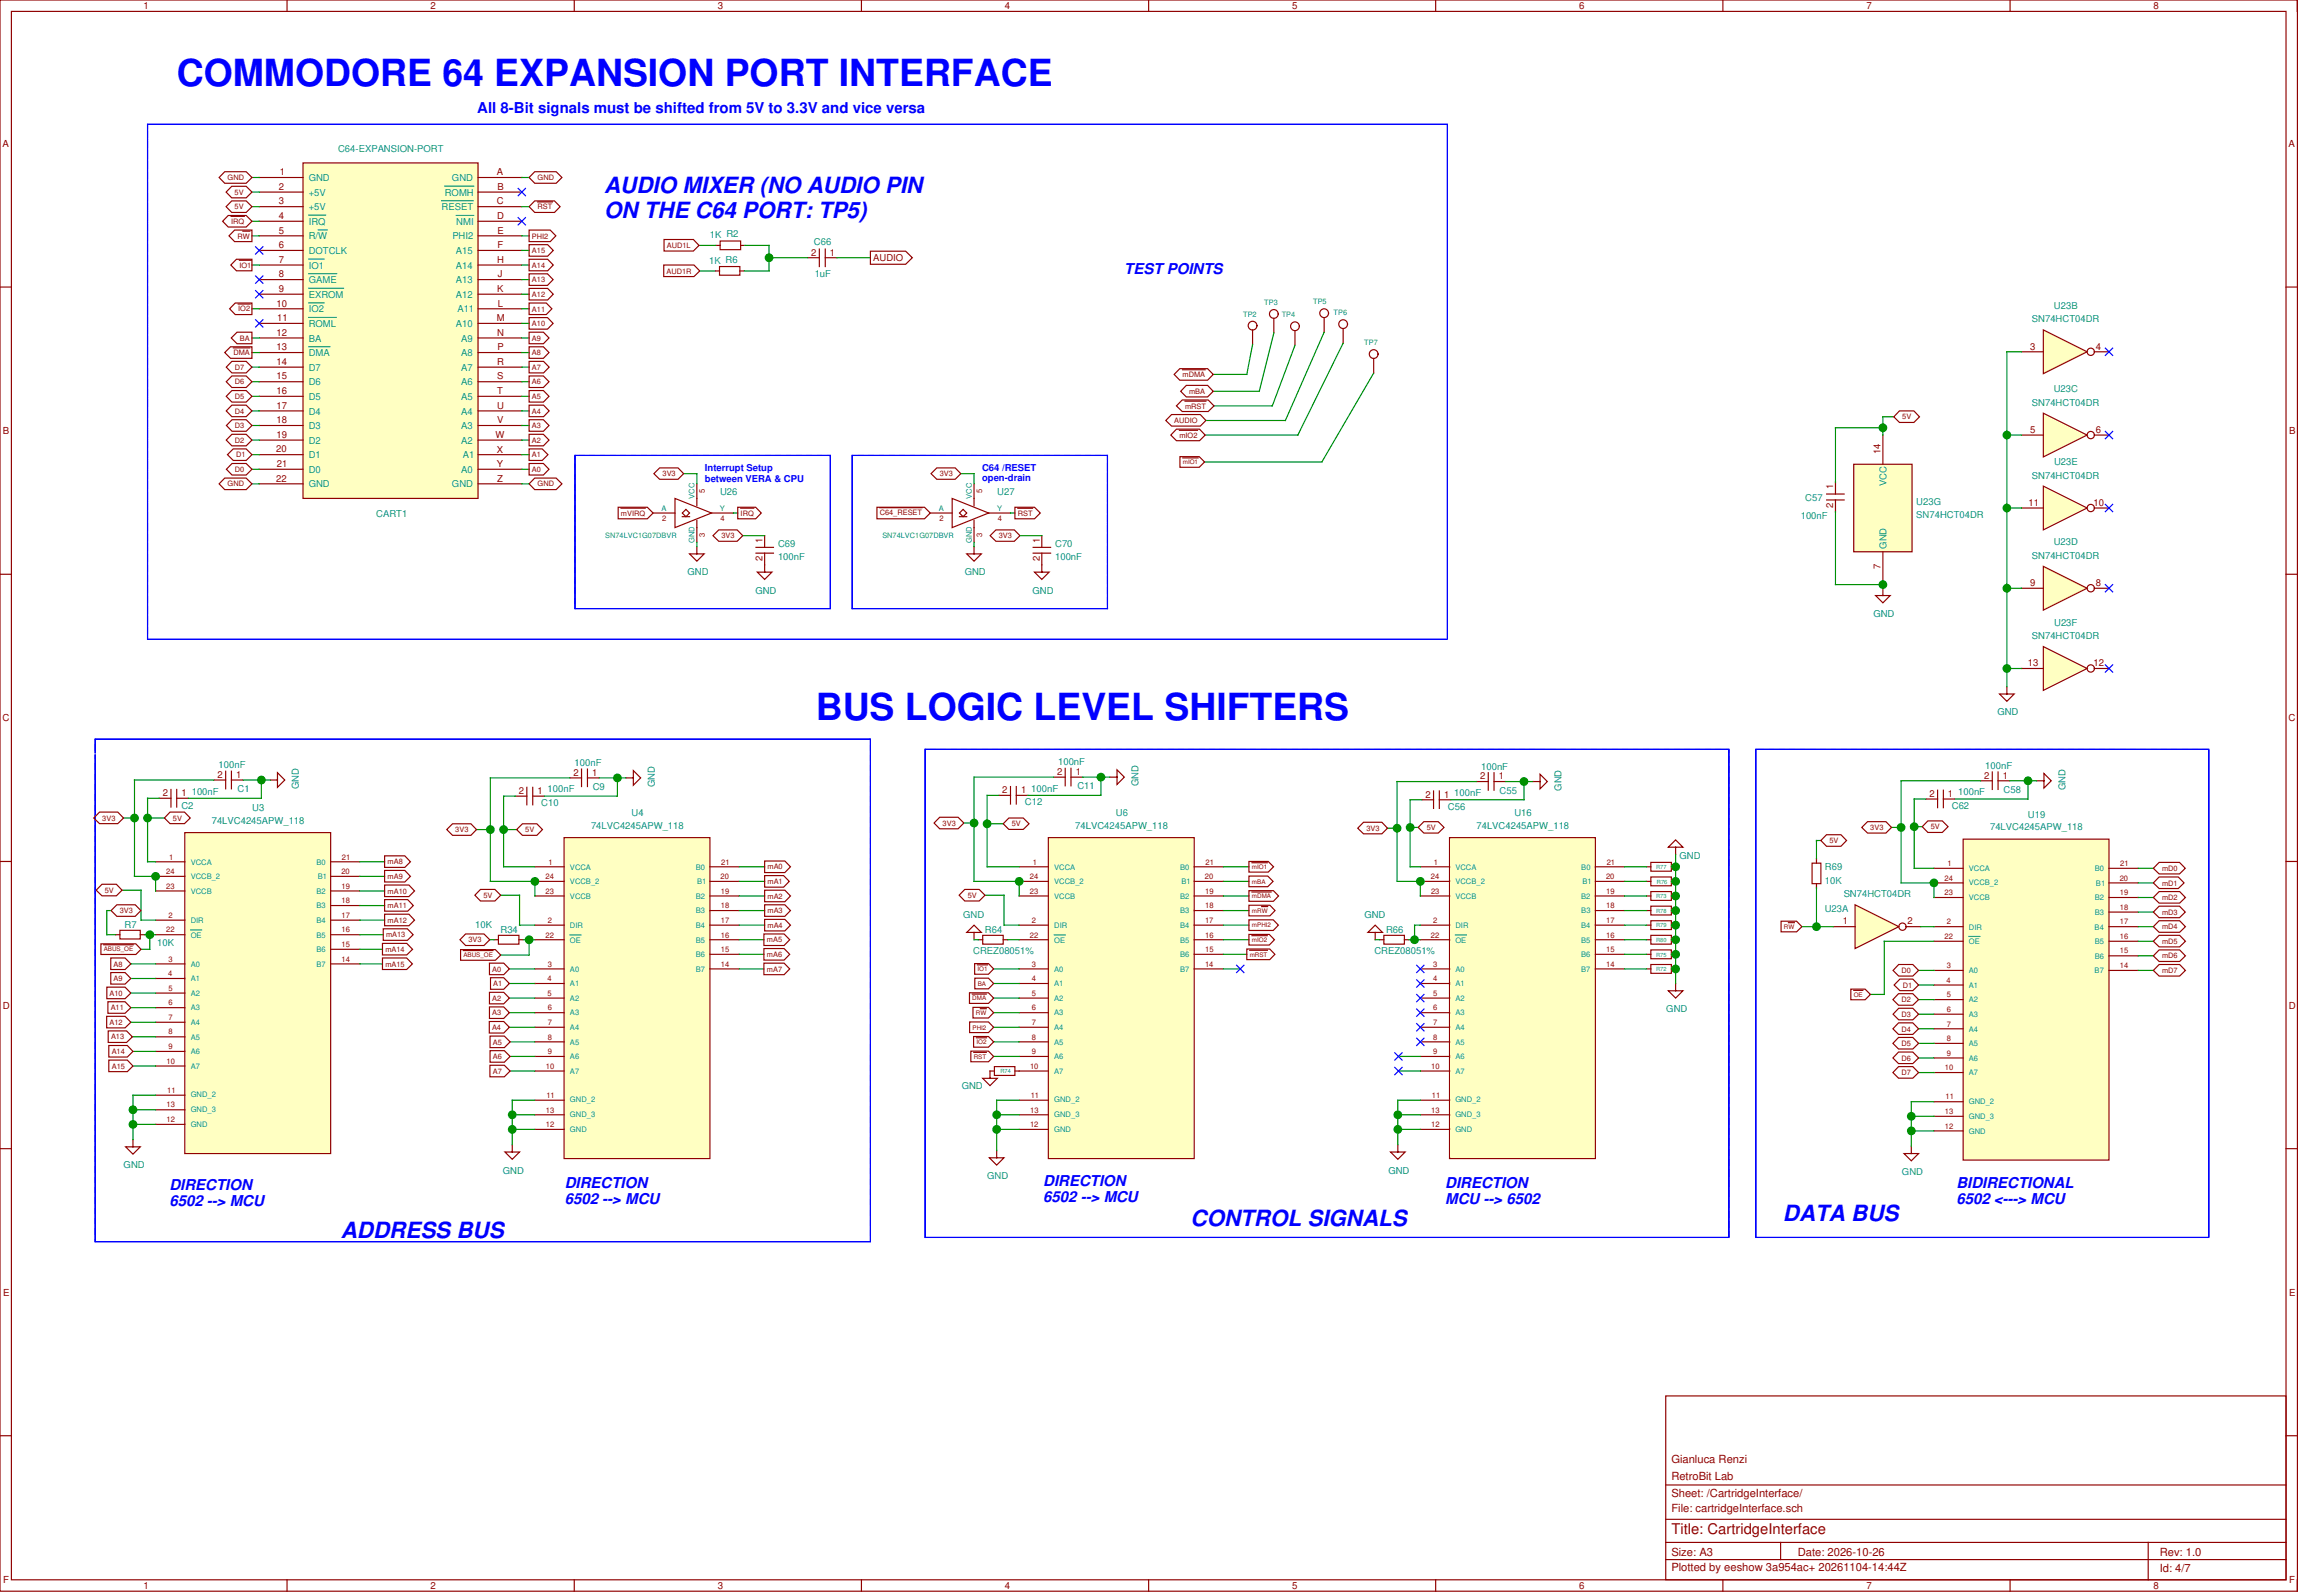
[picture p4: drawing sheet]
<svg xmlns="http://www.w3.org/2000/svg" width="334mm" height="231mm" viewBox="0 0 334 231" stroke-linecap="round" stroke-linejoin="round" font-family="sans-serif">
<defs><g id="words">
<g font-size="5.4" fill="#00f">
<text x="25.6" y="12.5">COMMODORE 64 EXPANSION PORT INTERFACE</text>
<text x="118.4" y="104.5">BUS LOGIC LEVEL SHIFTERS</text>
</g>
<g font-size="3.2" fill="#00f">
<text x="87.7" y="28.1">AUDIO MIXER (NO AUDIO PIN</text>
<text x="87.7" y="31.6">ON THE C64 PORT: TP5)</text>
<text x="49.5" y="179.6">ADDRESS BUS</text>
<text x="172.8" y="177.9">CONTROL SIGNALS</text>
<text x="258.7" y="177.2">DATA BUS</text>
</g>
<g font-size="2.2" fill="#00f">
<text x="69.3" y="16.4">All 8-Bit signals must be shifted from 5V to 3.3V and vice versa</text>
<text x="163.1" y="39.8">TEST POINTS</text>
<text x="24.6" y="172.6">DIRECTION</text>
<text x="82" y="172.3">DIRECTION</text>
<text x="151.4" y="172.1">DIRECTION</text>
<text x="209.7" y="172.4">DIRECTION</text>
<text x="283.9" y="172.4">BIDIRECTIONAL</text>
<text x="24.6" y="175">6502 --&gt; MCU</text>
<text x="82" y="174.6">6502 --&gt; MCU</text>
<text x="151.4" y="174.4">6502 --&gt; MCU</text>
<text x="209.7" y="174.8">MCU --&gt; 6502</text>
<text x="283.9" y="174.8">6502 &lt;---&gt; MCU</text>
</g>
<text font-size="2.1" fill="#900000" x="242.5" y="222.5">Title: CartridgeInterface</text>
<g font-size="1.6" fill="#900000">
<text x="242.5" y="212.3">Gianluca Renzi</text>
<text x="242.5" y="214.8">RetroBit Lab</text>
<text x="242.5" y="217.1">Sheet: /CartridgeInterface/</text>
<text x="242.5" y="219.4">File: cartridgeInterface.sch</text>
<text x="242.5" y="225.7">Size: A3</text>
<text x="242.5" y="227.9">Plotted by eeshow 3a954ac+ 20261104-14:44Z</text>
<text x="260.9" y="225.7">Date: 2026-10-26</text>
<text x="313.4" y="225.7">Rev: 1.0</text>
<text x="313.4" y="228.1">Id: 4/7</text>
</g>
<g font-size="1.4" fill="#900000">
<text x="20.8" y="1.3">1</text>
<text x="62.5" y="1.3">2</text>
<text x="104.2" y="1.3">3</text>
<text x="145.8" y="1.3">4</text>
<text x="187.5" y="1.3">5</text>
<text x="229.2" y="1.3">6</text>
<text x="270.8" y="1.3">7</text>
<text x="312.5" y="1.3">8</text>
<text x=".4" y="21.3">A</text>
<text x="332.1" y="21.3">A</text>
<text x="40.5" y="27.6">2</text>
<text x="40.5" y="29.7">3</text>
<text x="40.6" y="25.4">1</text>
<text x="72.1" y="25.4">A</text>
<text x="72.1" y="29.7">C</text>
<text x="72.2" y="27.6">B</text>
<text x="40.5" y="31.8">4</text>
<text x="40.5" y="33.9">5</text>
<text x="72.1" y="31.8">D</text>
<text x="72.2" y="33.9">E</text>
<text x="40.5" y="40.2">8</text>
<text x="40.5" y="38.1">7</text>
<text x="40.5" y="36">6</text>
<text x="72.2" y="38.1">H</text>
<text x="72.2" y="36">F</text>
<text x="72.3" y="40.2">J</text>
<text x="117.7" y="37.1">2</text>
<text x="120.4" y="37.1">1</text>
<text x="126.7" y="37.9">AUDIO</text>
<text x="40.1" y="44.5">10</text>
<text x="40.2" y="46.6">11</text>
<text x="40.5" y="42.4">9</text>
<text x="72.1" y="46.6">M</text>
<text x="72.1" y="42.4">K</text>
<text x="72.2" y="44.5">L</text>
<text x="40.1" y="53">14</text>
<text x="40.1" y="48.7">12</text>
<text x="40.1" y="50.8">13</text>
<text x="72.1" y="53">R</text>
<text x="72.1" y="48.7">N</text>
<text x="72.2" y="50.8">P</text>
<text x="294.6" y="50.7">3</text>
<text x="304.1" y="50.7">4</text>
<text x="40.1" y="59.3">17</text>
<text x="40.1" y="55.1">15</text>
<text x="40.1" y="57.2">16</text>
<text x="72.1" y="55.1">S</text>
<text x="72.1" y="57.2">T</text>
<text x="72.2" y="59.3">U</text>
<text x=".4" y="63">B</text>
<text x="40.1" y="65.6">20</text>
<text x="40.1" y="61.4">18</text>
<text x="40.1" y="63.5">19</text>
<text x="71.9" y="63.5">W</text>
<text x="72.1" y="65.7">X</text>
<text x="72.1" y="61.4">V</text>
<text x="272.9" y="65.9" transform="rotate(-90 272.9 65.9)">14</text>
<text x="294.6" y="62.8">5</text>
<text x="304.1" y="62.8">6</text>
<text x="332.1" y="63">B</text>
<text x="40.1" y="69.9">22</text>
<text x="40.2" y="67.8">21</text>
<text x="72.1" y="67.8">Y</text>
<text x="72.2" y="69.9">Z</text>
<text x="266" y="71" transform="rotate(-90 266 71)">1</text>
<text x="266" y="73.7" transform="rotate(-90 266 73.7)">2</text>
<text x="294.3" y="73.4">11</text>
<text x="303.8" y="73.4">10</text>
<text x="110.6" y="81.4" transform="rotate(-90 110.6 81.4)">2</text>
<text x="110.6" y="78.7" transform="rotate(-90 110.6 78.7)">1</text>
<text x="150.9" y="81.4" transform="rotate(-90 150.9 81.4)">2</text>
<text x="150.9" y="78.7" transform="rotate(-90 150.9 78.7)">1</text>
<text x="272.9" y="82.5" transform="rotate(-90 272.9 82.5)">7</text>
<text x="294.6" y="85">9</text>
<text x="304.1" y="85">8</text>
<text x="294.2" y="96.6">13</text>
<text x="303.8" y="96.7">12</text>
<text x=".4" y="104.7">C</text>
<text x="332.1" y="104.7">C</text>
<text x="31.6" y="112.9">2</text>
<text x="34.3" y="112.9">1</text>
<text x="83.2" y="112.5">2</text>
<text x="85.9" y="112.5">1</text>
<text x="153.4" y="112.4">2</text>
<text x="156.1" y="112.4">1</text>
<text x="214.8" y="113.1">2</text>
<text x="217.5" y="113.1">1</text>
<text x="287.9" y="113">2</text>
<text x="290.6" y="113">1</text>
<text x="23.6" y="115.5">2</text>
<text x="26.3" y="115.5">1</text>
<text x="75.3" y="115.2">2</text>
<text x="78" y="115.2">1</text>
<text x="145.4" y="115.1">2</text>
<text x="148.2" y="115.1">1</text>
<text x="206.8" y="115.7">2</text>
<text x="209.5" y="115.7">1</text>
<text x="280" y="115.6">2</text>
<text x="282.6" y="115.6">1</text>
<text x="267.4" y="134.1">1</text>
<text x="276.8" y="134.1">2</text>
<text x=".4" y="146.3">D</text>
<text x="332.1" y="146.3">D</text>
<text x=".4" y="188">E</text>
<text x="332.1" y="188">E</text>
<text x=".5" y="229.7">F</text>
<text x="20.8" y="230.6">1</text>
<text x="62.5" y="230.6">2</text>
<text x="104.2" y="230.5">3</text>
<text x="145.8" y="230.6">4</text>
<text x="187.5" y="230.5">5</text>
<text x="229.2" y="230.5">6</text>
<text x="270.8" y="230.6">7</text>
<text x="312.5" y="230.5">8</text>
<text x="332.2" y="229.7">F</text>
</g>
<g font-size="1.4" fill="#009090">
<text x="49.1" y="22">C64-EXPANSION-PORT</text>
<text x="44.8" y="26.3">GND</text>
<text x="44.8" y="28.4">+5V</text>
<text x="64.5" y="28.4">ROMH</text>
<text x="65.6" y="26.3">GND</text>
<text x="44.8" y="30.5">+5V</text>
<text x="44.8" y="32.6">IRQ</text>
<text x="44.8" y="34.7">R/W</text>
<text x="64.1" y="30.5">RESET</text>
<text x="65.6" y="34.7">PHI2</text>
<text x="66.2" y="32.6">NMI</text>
<text x="103" y="34.6">1K R2</text>
<text x="118.1" y="35.5">C66</text>
<text x="44.8" y="36.9">DOTCLK</text>
<text x="44.8" y="39">IO1</text>
<text x="44.8" y="41.1">GAME</text>
<text x="66.1" y="39">A14</text>
<text x="66.1" y="36.9">A15</text>
<text x="66.1" y="41.1">A13</text>
<text x="102.9" y="38.3">1K R6</text>
<text x="118.2" y="40.1">1uF</text>
<text x="44.8" y="43.2">EXROM</text>
<text x="44.8" y="45.3">IO2</text>
<text x="44.8" y="47.4">ROML</text>
<text x="66.1" y="43.2">A12</text>
<text x="66.1" y="47.4">A10</text>
<text x="66.4" y="45.3">A11</text>
<text x="294.8" y="46.8">SN74HCT04DR</text>
<text x="298" y="44.9">U23B</text>
<text x="44.8" y="49.6">BA</text>
<text x="44.8" y="51.7">DMA</text>
<text x="44.8" y="53.8">D7</text>
<text x="66.9" y="53.8">A7</text>
<text x="66.9" y="51.7">A8</text>
<text x="66.9" y="49.6">A9</text>
<text x="44.8" y="55.9">D6</text>
<text x="44.8" y="58">D5</text>
<text x="66.9" y="55.9">A6</text>
<text x="66.9" y="58">A5</text>
<text x="294.8" y="58.9">SN74HCT04DR</text>
<text x="298" y="56.9">U23C</text>
<text x="44.8" y="60.1">D4</text>
<text x="44.8" y="62.3">D3</text>
<text x="44.8" y="64.4">D2</text>
<text x="66.9" y="60.1">A4</text>
<text x="66.9" y="64.4">A2</text>
<text x="66.9" y="62.3">A3</text>
<text x="44.8" y="66.5">D1</text>
<text x="44.8" y="68.6">D0</text>
<text x="44.8" y="70.7">GND</text>
<text x="65.6" y="70.7">GND</text>
<text x="66.9" y="68.6">A0</text>
<text x="67.1" y="66.5">A1</text>
<text x="104.5" y="71.9">U26</text>
<text x="144.7" y="71.9">U27</text>
<text x="273.7" y="70.6" transform="rotate(-90 273.7 70.6)">VCC</text>
<text x="294.8" y="69.4">SN74HCT04DR</text>
<text x="298" y="67.5">U23E</text>
<text x="54.6" y="75">CART1</text>
<text x="261.3" y="75.3">100nF</text>
<text x="261.9" y="72.6">C57</text>
<text x="278.1" y="75.2">SN74HCT04DR</text>
<text x="278.1" y="73.2">U23G</text>
<text x="99.8" y="83.5">GND</text>
<text x="112.9" y="81.3">100nF</text>
<text x="112.9" y="79.4">C69</text>
<text x="140" y="83.5">GND</text>
<text x="153.1" y="81.3">100nF</text>
<text x="153.1" y="79.4">C70</text>
<text x="273.7" y="79.6" transform="rotate(-90 273.7 79.6)">GND</text>
<text x="294.8" y="81.1">SN74HCT04DR</text>
<text x="298" y="79.1">U23D</text>
<text x="109.6" y="86.1">GND</text>
<text x="149.8" y="86.1">GND</text>
<text x="271.8" y="89.5">GND</text>
<text x="294.8" y="92.7">SN74HCT04DR</text>
<text x="298.1" y="90.8">U23F</text>
<text x="289.8" y="103.8">GND</text>
<text x="31.7" y="111.5">100nF</text>
<text x="83.4" y="111.2">100nF</text>
<text x="153.5" y="111">100nF</text>
<text x="214.9" y="111.7">100nF</text>
<text x="288.1" y="111.6">100nF</text>
<text x="26.3" y="117.4">C2</text>
<text x="27.8" y="115.3">100nF</text>
<text x="30.7" y="119.5">74LVC4245APW_118</text>
<text x="34.5" y="115">C1</text>
<text x="36.6" y="117.7">U3</text>
<text x="43.4" y="114.5" transform="rotate(-90 43.4 114.5)">GND</text>
<text x="78.5" y="117">C10</text>
<text x="79.5" y="115">100nF</text>
<text x="86" y="114.6">C9</text>
<text x="91.6" y="118.5">U4</text>
<text x="95" y="114.2" transform="rotate(-90 95 114.2)">GND</text>
<text x="148.7" y="116.9">C12</text>
<text x="149.6" y="114.9">100nF</text>
<text x="156.3" y="114.5">C11</text>
<text x="161.9" y="118.5">U6</text>
<text x="165.2" y="114.1" transform="rotate(-90 165.2 114.1)">GND</text>
<text x="210.1" y="117.5">C56</text>
<text x="211" y="115.5">100nF</text>
<text x="217.6" y="115.2">C55</text>
<text x="219.7" y="118.5">U16</text>
<text x="226.6" y="114.7" transform="rotate(-90 226.6 114.7)">GND</text>
<text x="283.2" y="117.4">C62</text>
<text x="284.1" y="115.4">100nF</text>
<text x="290.7" y="115.1">C58</text>
<text x="294.3" y="118.7">U19</text>
<text x="299.7" y="114.6" transform="rotate(-90 299.7 114.6)">GND</text>
<text x="85.8" y="120.3">74LVC4245APW_118</text>
<text x="156" y="120.3">74LVC4245APW_118</text>
<text x="214.2" y="120.3">74LVC4245APW_118</text>
<text x="243.7" y="124.6">GND</text>
<text x="288.8" y="120.5">74LVC4245APW_118</text>
<text x="264.8" y="128.2">10K</text>
<text x="264.8" y="126.3">R69</text>
<text x="267.5" y="130.2">SN74HCT04DR</text>
<text x="18.1" y="134.7">R7</text>
<text x="22.8" y="137.3">10K</text>
<text x="68.9" y="134.6">10K</text>
<text x="72.6" y="135.4">R34</text>
<text x="139.8" y="133.2">GND</text>
<text x="142.9" y="135.4">R64</text>
<text x="198" y="133.2">GND</text>
<text x="201.1" y="135.4">R66</text>
<text x="264.8" y="132.3">U23A</text>
<text x="141.2" y="138.5">CREZ08051%</text>
<text x="199.4" y="138.5">CREZ08051%</text>
<text x="241.8" y="146.9">GND</text>
<text x="139.5" y="158">GND</text>
<text x="17.9" y="169.5">GND</text>
<text x="73" y="170.3">GND</text>
<text x="143.2" y="171.1">GND</text>
<text x="201.5" y="170.3">GND</text>
<text x="276" y="170.5">GND</text>
</g>
<g font-size="1.4" fill="#00f">
<text x="102.3" y="68.3">Interrupt Setup</text>
<text x="102.3" y="69.9">between VERA &amp; CPU</text>
<text x="142.5" y="68.4">C64 /RESET</text>
<text x="142.5" y="69.7">open-drain</text>
</g>
<g font-size="1.1" fill="#900000">
<text x="33" y="26.1">GND</text>
<text x="34" y="28.3">5V</text>
<text x="78" y="26.1">GND</text>
<text x="33.5" y="32.5">IRQ</text>
<text x="34" y="30.4">5V</text>
<text x="34.5" y="34.6">RW</text>
<text x="77.2" y="34.6">PHI2</text>
<text x="78" y="30.4">RST</text>
<text x="96.8" y="36">AUD1L</text>
<text x="34.7" y="38.8">IO1</text>
<text x="77.2" y="36.7">A15</text>
<text x="77.2" y="38.8">A14</text>
<text x="77.2" y="41">A13</text>
<text x="96.7" y="39.7">AUD1R</text>
<text x="34.6" y="45.2">IO2</text>
<text x="77.2" y="43.1">A12</text>
<text x="77.2" y="45.2">A11</text>
<text x="77.2" y="47.3">A10</text>
<text x="33.9" y="51.5">DMA</text>
<text x="34.1" y="53.7">D7</text>
<text x="34.8" y="49.4">BA</text>
<text x="77.2" y="49.4">A9</text>
<text x="77.2" y="51.5">A8</text>
<text x="77.2" y="53.7">A7</text>
<text x="34.1" y="55.8">D6</text>
<text x="34.1" y="57.9">D5</text>
<text x="77.2" y="55.8">A6</text>
<text x="77.2" y="57.9">A5</text>
<text x="171.6" y="54.7">mDMA</text>
<text x="171.9" y="59.3">mRST</text>
<text x="172.5" y="57.2">mBA</text>
<text x="34.1" y="60">D4</text>
<text x="34.1" y="64.2">D2</text>
<text x="34.1" y="62.1">D3</text>
<text x="77.2" y="60">A4</text>
<text x="77.2" y="62.1">A3</text>
<text x="77.2" y="64.2">A2</text>
<text x="170.4" y="61.4">AUDIO</text>
<text x="171.1" y="63.5">mIO2</text>
<text x="276" y="60.9">5V</text>
<text x="33" y="70.6">GND</text>
<text x="34.1" y="68.5">D0</text>
<text x="34.2" y="66.4">D1</text>
<text x="77.2" y="66.4">A1</text>
<text x="77.2" y="68.5">A0</text>
<text x="78" y="70.6">GND</text>
<text x="96.1" y="69.1">3V3</text>
<text x="102.3" y="71.5" transform="rotate(-90 102.3 71.5)">5</text>
<text x="136.4" y="69.1">3V3</text>
<text x="142.5" y="71.5" transform="rotate(-90 142.5 71.5)">5</text>
<text x="90.1" y="74.8">mVIRQ</text>
<text x="96.1" y="75.6">2</text>
<text x="102.3" y="77.9" transform="rotate(-90 102.3 77.9)">3</text>
<text x="104.5" y="75.6">4</text>
<text x="107.5" y="74.8">IRQ</text>
<text x="127.7" y="74.7">C64_RESET</text>
<text x="136.3" y="75.6">2</text>
<text x="142.5" y="77.9" transform="rotate(-90 142.5 77.9)">3</text>
<text x="144.8" y="75.6">4</text>
<text x="147.7" y="74.8">RST</text>
<text x="104.7" y="78.1">3V3</text>
<text x="144.9" y="78.1">3V3</text>
<text x="14.8" y="119.1">3V3</text>
<text x="25.1" y="119.1">5V</text>
<text x="136.8" y="119.8">3V3</text>
<text x="146.8" y="119.9">5V</text>
<text x="24.6" y="124.7">1</text>
<text x="49.6" y="124.7">21</text>
<text x="56.2" y="125.4">mA8</text>
<text x="66.1" y="120.8">3V3</text>
<text x="76.2" y="120.8">5V</text>
<text x="79.6" y="125.5">1</text>
<text x="104.6" y="125.5">21</text>
<text x="149.9" y="125.5">1</text>
<text x="174.9" y="125.5">21</text>
<text x="198.3" y="120.5">3V3</text>
<text x="207" y="120.4">5V</text>
<text x="208.1" y="125.5">1</text>
<text x="233.1" y="125.5">21</text>
<text x="265.4" y="122.4">5V</text>
<text x="271.4" y="120.4">3V3</text>
<text x="280.1" y="120.3">5V</text>
<text x="282.6" y="125.7">1</text>
<text x="307.7" y="125.7">21</text>
<text x="15.2" y="129.5">5V</text>
<text x="24.1" y="126.8">24</text>
<text x="24.1" y="128.9">23</text>
<text x="49.5" y="126.8">20</text>
<text x="49.6" y="131">18</text>
<text x="49.6" y="128.9">19</text>
<text x="56.2" y="127.5">mA9</text>
<text x="56.2" y="129.7">mA10</text>
<text x="56.2" y="131.8">mA11</text>
<text x="70.1" y="130.3">5V</text>
<text x="79.2" y="127.6">24</text>
<text x="79.2" y="129.7">23</text>
<text x="104.6" y="127.6">20</text>
<text x="104.6" y="131.8">18</text>
<text x="104.6" y="129.7">19</text>
<text x="111.4" y="126.1">mA0</text>
<text x="111.4" y="130.4">mA2</text>
<text x="111.4" y="128.3">mA1</text>
<text x="140.4" y="130.3">5V</text>
<text x="149.4" y="127.6">24</text>
<text x="149.4" y="129.7">23</text>
<text x="174.8" y="127.6">20</text>
<text x="174.9" y="131.8">18</text>
<text x="174.9" y="129.7">19</text>
<text x="207.6" y="127.6">24</text>
<text x="207.6" y="129.7">23</text>
<text x="233" y="127.6">20</text>
<text x="233.1" y="131.8">18</text>
<text x="233.1" y="129.7">19</text>
<text x="282.2" y="127.8">24</text>
<text x="282.2" y="129.9">23</text>
<text x="307.6" y="127.8">20</text>
<text x="307.6" y="132">18</text>
<text x="307.6" y="129.9">19</text>
<text x="313.7" y="126.4">mD0</text>
<text x="313.7" y="128.5">mD1</text>
<text x="313.7" y="130.6">mD2</text>
<text x="17.4" y="132.5">3V3</text>
<text x="24.1" y="135.3">22</text>
<text x="24.4" y="133.2">2</text>
<text x="49.6" y="133.2">17</text>
<text x="49.6" y="137.4">15</text>
<text x="49.6" y="135.3">16</text>
<text x="56" y="136">mA13</text>
<text x="56.2" y="133.9">mA12</text>
<text x="68" y="136.7">3V3</text>
<text x="79.2" y="136">22</text>
<text x="79.5" y="133.9">2</text>
<text x="104.6" y="133.9">17</text>
<text x="104.6" y="136">16</text>
<text x="111.3" y="136.7">mA5</text>
<text x="111.4" y="134.6">mA4</text>
<text x="111.4" y="132.5">mA3</text>
<text x="149.4" y="136">22</text>
<text x="149.7" y="133.9">2</text>
<text x="174.9" y="133.9">17</text>
<text x="174.9" y="136">16</text>
<text x="207.6" y="136">22</text>
<text x="207.9" y="133.9">2</text>
<text x="233.1" y="133.9">17</text>
<text x="233.1" y="136">16</text>
<text x="282.2" y="136.2">22</text>
<text x="282.5" y="134.1">2</text>
<text x="307.6" y="134.1">17</text>
<text x="307.6" y="136.2">16</text>
<text x="313.7" y="132.7">mD3</text>
<text x="313.7" y="137">mD5</text>
<text x="313.7" y="134.8">mD4</text>
<text x="16.5" y="140.2">A8</text>
<text x="16.5" y="142.4">A9</text>
<text x="24.4" y="141.6">4</text>
<text x="24.4" y="143.7">5</text>
<text x="24.4" y="139.5">3</text>
<text x="49.6" y="139.5">14</text>
<text x="55.9" y="138.1">mA14</text>
<text x="55.9" y="140.2">mA15</text>
<text x="71.4" y="141">A0</text>
<text x="71.6" y="143.1">A1</text>
<text x="79.5" y="142.4">4</text>
<text x="79.5" y="140.3">3</text>
<text x="104.6" y="140.3">14</text>
<text x="104.6" y="138.1">15</text>
<text x="111.3" y="138.8">mA6</text>
<text x="111.3" y="141">mA7</text>
<text x="149.7" y="142.4">4</text>
<text x="149.7" y="140.3">3</text>
<text x="174.9" y="140.3">14</text>
<text x="174.9" y="138.1">15</text>
<text x="207.9" y="142.4">4</text>
<text x="207.9" y="140.3">3</text>
<text x="233.1" y="140.3">14</text>
<text x="233.1" y="138.1">15</text>
<text x="275.9" y="141.2">D0</text>
<text x="276.1" y="143.3">D1</text>
<text x="282.5" y="142.6">4</text>
<text x="282.5" y="140.5">3</text>
<text x="307.6" y="140.5">14</text>
<text x="307.6" y="138.3">15</text>
<text x="313.7" y="139.1">mD6</text>
<text x="313.7" y="141.2">mD7</text>
<text x="15.9" y="148.7">A12</text>
<text x="15.9" y="144.5">A10</text>
<text x="16.1" y="146.6">A11</text>
<text x="24.4" y="148">7</text>
<text x="24.4" y="145.9">6</text>
<text x="71.4" y="149.4">A4</text>
<text x="71.4" y="145.2">A2</text>
<text x="71.4" y="147.3">A3</text>
<text x="79.5" y="144.5">5</text>
<text x="79.5" y="148.7">7</text>
<text x="79.5" y="146.6">6</text>
<text x="149.7" y="144.5">5</text>
<text x="149.7" y="148.7">7</text>
<text x="149.7" y="146.6">6</text>
<text x="207.9" y="144.5">5</text>
<text x="207.9" y="148.7">7</text>
<text x="207.9" y="146.6">6</text>
<text x="275.9" y="149.7">D4</text>
<text x="275.9" y="145.4">D2</text>
<text x="275.9" y="147.5">D3</text>
<text x="282.5" y="144.7">5</text>
<text x="282.5" y="148.9">7</text>
<text x="282.5" y="146.8">6</text>
<text x="16.1" y="150.8">A13</text>
<text x="16.2" y="153">A14</text>
<text x="16.2" y="155.1">A15</text>
<text x="24.2" y="154.3">10</text>
<text x="24.4" y="150.1">8</text>
<text x="24.4" y="152.2">9</text>
<text x="71.5" y="155.8">A7</text>
<text x="71.5" y="151.5">A5</text>
<text x="71.5" y="153.7">A6</text>
<text x="79.2" y="155.1">10</text>
<text x="79.5" y="150.8">8</text>
<text x="79.5" y="153">9</text>
<text x="149.5" y="155.1">10</text>
<text x="149.7" y="150.8">8</text>
<text x="149.7" y="153">9</text>
<text x="207.7" y="155.1">10</text>
<text x="207.9" y="150.8">8</text>
<text x="207.9" y="153">9</text>
<text x="275.9" y="153.9">D6</text>
<text x="275.9" y="151.8">D5</text>
<text x="282.2" y="155.3">10</text>
<text x="282.5" y="151">8</text>
<text x="282.5" y="153.2">9</text>
<text x="24.2" y="160.7">13</text>
<text x="24.3" y="158.6">11</text>
<text x="79.2" y="161.4">13</text>
<text x="79.3" y="159.3">11</text>
<text x="149.5" y="161.4">13</text>
<text x="149.6" y="159.3">11</text>
<text x="207.7" y="161.4">13</text>
<text x="207.8" y="159.3">11</text>
<text x="275.9" y="156">D7</text>
<text x="282.2" y="161.6">13</text>
<text x="282.3" y="159.5">11</text>
<text x="24.2" y="162.8">12</text>
<text x="79.2" y="163.6">12</text>
<text x="149.5" y="163.6">12</text>
<text x="207.7" y="163.6">12</text>
<text x="282.2" y="163.8">12</text>
</g>
<g font-size="1.1" fill="#009090">
<text x="180.4" y="45.9">TP2</text>
<text x="183.4" y="44.2">TP3</text>
<text x="186" y="46.1">TP4</text>
<text x="190.5" y="44.1">TP5</text>
<text x="193.5" y="45.7">TP6</text>
<text x="198" y="50.1">TP7</text>
<text x="96" y="74.1">A</text>
<text x="100.8" y="72.4" transform="rotate(-90 100.8 72.4)">VCC</text>
<text x="104.5" y="74.1">Y</text>
<text x="136.2" y="74.1">A</text>
<text x="141" y="72.4" transform="rotate(-90 141 72.4)">VCC</text>
<text x="144.7" y="74.1">Y</text>
<text x="87.8" y="78.1">SN74LVC1G07DBVR</text>
<text x="100.8" y="78.8" transform="rotate(-90 100.8 78.8)">GND</text>
<text x="128" y="78.1">SN74LVC1G07DBVR</text>
<text x="141" y="78.8" transform="rotate(-90 141 78.8)">GND</text>
<text x="27.7" y="125.4">VCCA</text>
<text x="45.9" y="125.4">B0</text>
<text x="27.7" y="129.7">VCCB</text>
<text x="27.7" y="127.5">VCCB_2</text>
<text x="45.9" y="129.7">B2</text>
<text x="45.9" y="131.8">B3</text>
<text x="46.1" y="127.6">B1</text>
<text x="82.7" y="126.2">VCCA</text>
<text x="82.7" y="130.4">VCCB</text>
<text x="82.7" y="128.2">VCCB_2</text>
<text x="101" y="130.4">B2</text>
<text x="101" y="126.2">B0</text>
<text x="101.1" y="128.3">B1</text>
<text x="153" y="126.2">VCCA</text>
<text x="153" y="130.4">VCCB</text>
<text x="153" y="128.2">VCCB_2</text>
<text x="171.2" y="130.4">B2</text>
<text x="171.2" y="126.2">B0</text>
<text x="171.4" y="128.3">B1</text>
<text x="211.2" y="126.2">VCCA</text>
<text x="211.2" y="130.4">VCCB</text>
<text x="211.2" y="128.2">VCCB_2</text>
<text x="229.4" y="130.4">B2</text>
<text x="229.4" y="126.2">B0</text>
<text x="229.6" y="128.3">B1</text>
<text x="285.7" y="126.4">VCCA</text>
<text x="285.7" y="130.6">VCCB</text>
<text x="285.7" y="128.4">VCCB_2</text>
<text x="303.9" y="130.6">B2</text>
<text x="303.9" y="126.4">B0</text>
<text x="304.1" y="128.5">B1</text>
<text x="27.7" y="133.9">DIR</text>
<text x="27.7" y="136">OE</text>
<text x="45.9" y="133.9">B4</text>
<text x="45.9" y="136">B5</text>
<text x="82.7" y="134.7">DIR</text>
<text x="82.7" y="136.8">OE</text>
<text x="101" y="134.7">B4</text>
<text x="101" y="136.8">B5</text>
<text x="101" y="132.5">B3</text>
<text x="153" y="134.7">DIR</text>
<text x="153" y="136.8">OE</text>
<text x="171.2" y="134.7">B4</text>
<text x="171.2" y="136.8">B5</text>
<text x="171.2" y="132.5">B3</text>
<text x="211.2" y="134.7">DIR</text>
<text x="211.2" y="136.8">OE</text>
<text x="229.4" y="134.7">B4</text>
<text x="229.4" y="136.8">B5</text>
<text x="229.4" y="132.5">B3</text>
<text x="285.7" y="134.9">DIR</text>
<text x="285.7" y="137">OE</text>
<text x="303.9" y="134.9">B4</text>
<text x="303.9" y="137">B5</text>
<text x="303.9" y="132.7">B3</text>
<text x="27.7" y="140.3">A0</text>
<text x="27.7" y="142.4">A1</text>
<text x="45.9" y="140.3">B7</text>
<text x="45.9" y="138.1">B6</text>
<text x="82.7" y="141">A0</text>
<text x="82.7" y="143.1">A1</text>
<text x="101" y="141">B7</text>
<text x="101" y="138.9">B6</text>
<text x="153" y="141">A0</text>
<text x="153" y="143.1">A1</text>
<text x="171.2" y="141">B7</text>
<text x="171.2" y="138.9">B6</text>
<text x="211.2" y="141">A0</text>
<text x="211.2" y="143.1">A1</text>
<text x="229.4" y="141">B7</text>
<text x="229.4" y="138.9">B6</text>
<text x="285.7" y="141.2">A0</text>
<text x="285.7" y="143.3">A1</text>
<text x="303.9" y="141.2">B7</text>
<text x="303.9" y="139.1">B6</text>
<text x="27.7" y="144.5">A2</text>
<text x="27.7" y="146.6">A3</text>
<text x="27.7" y="148.7">A4</text>
<text x="82.7" y="145.2">A2</text>
<text x="82.7" y="147.3">A3</text>
<text x="82.7" y="149.5">A4</text>
<text x="153" y="145.2">A2</text>
<text x="153" y="147.3">A3</text>
<text x="153" y="149.5">A4</text>
<text x="211.2" y="145.2">A2</text>
<text x="211.2" y="147.3">A3</text>
<text x="211.2" y="149.5">A4</text>
<text x="285.7" y="145.5">A2</text>
<text x="285.7" y="147.6">A3</text>
<text x="285.7" y="149.7">A4</text>
<text x="27.7" y="155.1">A7</text>
<text x="27.7" y="150.8">A5</text>
<text x="27.7" y="153">A6</text>
<text x="82.7" y="155.8">A7</text>
<text x="82.7" y="151.6">A5</text>
<text x="82.7" y="153.7">A6</text>
<text x="153" y="155.8">A7</text>
<text x="153" y="151.6">A5</text>
<text x="153" y="153.7">A6</text>
<text x="211.2" y="155.8">A7</text>
<text x="211.2" y="151.6">A5</text>
<text x="211.2" y="153.7">A6</text>
<text x="285.7" y="151.8">A5</text>
<text x="285.7" y="153.9">A6</text>
<text x="27.7" y="159.2">GND_2</text>
<text x="27.7" y="161.3">GND_3</text>
<text x="82.7" y="160">GND_2</text>
<text x="153" y="160">GND_2</text>
<text x="211.2" y="160">GND_2</text>
<text x="285.7" y="156">A7</text>
<text x="285.7" y="160.2">GND_2</text>
<text x="27.7" y="163.5">GND</text>
<text x="82.7" y="164.3">GND</text>
<text x="82.7" y="162.1">GND_3</text>
<text x="153" y="164.3">GND</text>
<text x="153" y="162.1">GND_3</text>
<text x="211.2" y="164.3">GND</text>
<text x="211.2" y="162.1">GND_3</text>
<text x="285.7" y="164.5">GND</text>
<text x="285.7" y="162.3">GND_3</text>
</g>
<g font-size=".9" fill="#900000">
<text x="171.6" y="67.3">mIO1</text>
<text x="181.7" y="130.3">mDMA</text>
<text x="181.7" y="128.2">mBA</text>
<text x="181.7" y="126.1">mIO1</text>
<text x="15" y="138">ABUS_OE</text>
<text x="181.7" y="136.7">mIO2</text>
<text x="181.7" y="134.6">mPHI2</text>
<text x="181.7" y="132.4">mRW</text>
<text x="258.8" y="134.8">RW</text>
<text x="67.2" y="138.8">ABUS_OE</text>
<text x="141.8" y="140.9">IO1</text>
<text x="141.9" y="143">BA</text>
<text x="181.3" y="138.8">mRST</text>
<text x="141.1" y="145.1">DMA</text>
<text x="141.1" y="149.4">PHI2</text>
<text x="141.6" y="147.3">RW</text>
<text x="269" y="144.6">OE</text>
<text x="141.3" y="153.6">RST</text>
<text x="141.7" y="151.5">IO2</text>
</g>
<g font-size=".8" fill="#009090">
<text x="240.3" y="126.1">R77</text>
<text x="240.3" y="130.3">R73</text>
<text x="240.4" y="128.2">R76</text>
<text x="240.3" y="132.4">R78</text>
<text x="240.3" y="134.6">R79</text>
<text x="240.3" y="136.7">R80</text>
<text x="240.3" y="138.8">R75</text>
<text x="240.3" y="140.9">R72</text>
<text x="145.2" y="155.7">R74</text>
</g>
</g></defs>
<g fill="#ffffc2">
<path d="M44 23.6h25.4v48.7h-25.4z"/>
<path d="M81.8 121.5h21.2v46.6h-21.2z"/>
<path d="M26.8 120.8h21.2v46.6h-21.2z"/>
<path d="M210.3 121.5h21.2v46.6h-21.2z"/>
<path d="M152.1 121.5h21.2v46.6h-21.2z"/>
<path d="M284.8 121.8h21.2v46.5h-21.2z"/>
<path d="M269.2 131.3l6.3 3.2-6.3 3.1z"/>
<path d="M296.5 47.9l6.3 3.1-6.3 3.2z"/>
<path d="M296.5 60l6.3 3.1-6.3 3.2z"/>
<path d="M296.5 82.2l6.3 3.2-6.3 3.1z"/>
<path d="M296.5 70.5l6.3 3.2-6.3 3.2z"/>
<path d="M296.5 93.8l6.3 3.2-6.3 3.2z"/>
<path d="M269 67.4h8.4v12.7h-8.4z"/>
</g>
<g fill="none" stroke="#900000" stroke-width=".17">
<path d="M0 0h333.4v230.9h-333.4zM1.7 1.7h330v227.5h-330zM41.6 0v1.7M83.3 0v1.7M125 0v1.7M166.7 0v1.7M208.3 0v1.7M250 0v1.7M291.7 0v1.7M333.3 0v1.7M37.6 25.8h6.4M37.6 27.9h6.4"/>
<path d="M37.6 30h6.4M37.6 32.1h6.4M37.6 34.2h6.4M37.6 36.3h6.4M37.6 38.5h6.4M44 23.6h25.4v48.7h-25.4zM69.4 25.8h6.3M69.4 27.9h6.3M69.4 30h6.3M69.4 32.1h6.3M69.4 34.2h6.3M69.4 36.3h6.3"/>
<path d="M69.4 38.5h6.3M103.8 39.3h.6M103.9 35.6h.6M104.4 38.7h3v1.2h-3zM104.5 35h3v1.2h-3zM107.4 39.3h.6M107.5 35.6h.6M117.2 37.4h1.7M118.9 36.1v2.6M119.7 36.1v2.6M119.7 37.4h1.7M0 41.6h1.7"/>
<path d="M37.6 40.6h6.4M37.6 42.7h6.4M37.6 44.8h6.4M37.6 46.9h6.4M37.6 49h6.4M37.6 51.2h6.4M37.6 53.3h6.4M37.6 55.4h6.4M37.6 57.5h6.4M37.6 59.6h6.4M69.4 40.6h6.3M69.4 42.7h6.3"/>
<path d="M69.4 44.8h6.3M69.4 46.9h6.3M69.4 49h6.3M69.4 51.2h6.3M69.4 53.3h6.3M69.4 55.4h6.3M69.4 57.5h6.3M69.4 59.6h6.3M181.7 47.9v2.1M184.8 46.2v2.1M187.9 48v2.1M192.1 46.1v2.1"/>
<path d="M194.9 47.7v2.1M199.3 52v2.1M293.3 51h3.2M296.5 47.9l6.3 3.1-6.3 3.2zM296.5 60l6.3 3.1-6.3 3.2zM303.9 51h2.1M331.7 41.6h1.7M37.6 61.7h6.4M37.6 63.9h6.4M37.6 66h6.4M37.6 68.1h6.4M37.6 70.2h6.4"/>
<path d="M69.4 61.7h6.3M69.4 63.9h6.3M69.4 66h6.3M69.4 68.1h6.3M69.4 70.2h6.3M94.8 74.4h3.1M97.9 72.3l5.3 2.1-5.3 2.2zM99 74.4l.5-.5 .6 .5-.6 .6zM99 75h1.1M101.1 79.3v1.1h1.1l-1.1 1-1-1h1M101.1 70.2v3.2M101.1 75.5v3.2"/>
<path d="M103.2 74.4h3.2M109.7 79.4h2.5M110.9 77.7v1.7M135 74.4h3.2M138.2 72.3l5.2 2.1-5.2 2.2zM139.2 74.4l.5-.5 .6 .5-.6 .6zM139.2 75h1.1M141.3 79.3v1.1h1.1l-1.1 1-1-1h1M141.3 70.2v3.2M141.3 75.5v3.2M143.4 74.4h3.2M149.9 79.4h2.5"/>
<path d="M151.2 77.7v1.7M265 72.5h2.6M265 71.7h2.6M266.3 70v1.7M266.3 72.5v1.7M269 67.4h8.4v12.7h-8.4zM273.2 63.1v4.3M293.3 63.1h3.2M293.3 73.7h3.2M296.5 70.5l6.3 3.2-6.3 3.2zM303.9 63.1h2.1M303.9 73.7h2.1"/>
<path d="M0 83.3h1.7M109.7 80.3h2.5M110.9 80.3v2.7h1.1l-1.1 1.1-1-1.1h1M149.9 80.3h2.5M151.2 80.3v2.7h1l-1 1.1-1.1-1.1h1.1M273.2 85.4v1h1.1l-1.1 1.1-1.1-1.1h1.1M273.2 80.1v4.2M291.2 99.6v1.1h1.1l-1.1 1.1-1.1-1.1h1.1M293.3 85.4h3.2M293.3 97h3.2M296.5 82.2l6.3 3.2-6.3 3.1zM296.5 93.8l6.3 3.2-6.3 3.2z"/>
<path d="M303.9 85.4h2.1M303.9 97h2.1M331.7 83.3h1.7M23.1 115.8h1.7M24.8 114.5v2.6M25.6 114.5v2.6M25.6 115.8h1.7M31 113.2h1.7M32.7 111.9v2.6M33.6 111.9v2.6M33.6 113.2h1.7M39.2 113.2h1.1v-1.1l1 1.1-1 1v-1"/>
<path d="M74.8 115.5h1.6M76.4 114.2v2.6M77.3 114.2v2.6M77.3 115.5h1.7M82.7 112.9h1.7M84.4 111.6v2.5M85.2 111.6v2.5M85.2 112.9h1.7M90.8 112.9h1.1v-1.1l1.1 1.1-1.1 1v-1M144.9 115.4h1.7M146.6 114.1v2.6M147.5 114.1v2.6"/>
<path d="M147.5 115.4h1.7M152.9 112.8h1.7M154.6 111.5v2.5M155.4 111.5v2.5M155.4 112.8h1.7M161 112.8h1.1v-1.1l1 1.1-1 1v-1M206.3 116h1.7M208 114.8v2.5M208.8 114.8v2.5M208.8 116h1.7M214.2 113.4h1.7M215.9 112.1v2.6"/>
<path d="M216.8 112.1v2.6M216.8 113.4h1.7M222.4 113.4h1.1v-1.1l1 1.1-1 1.1v-1.1M279.4 115.9h1.7M281.1 114.7v2.5M282 114.7v2.5M282 115.9h1.7M287.4 113.3h1.7M289.1 112v2.5M289.9 112v2.5M289.9 113.3h1.7M295.5 113.3h1.1v-1.1l1 1.1-1 1v-1"/>
<path d="M0 125h1.7M16.8 135.6h.6M17.4 135h3v1.2h-3zM20.4 135.6h.6M22.6 125h4.2M22.6 139.9h4.2M22.6 135.6h4.2M22.6 133.5h4.2M22.6 129.3h4.2M22.6 127.2h4.2M26.8 120.8h21.2v46.6h-21.2zM48 125h4.2"/>
<path d="M48 139.9h4.2M48 137.7h4.2M48 135.6h4.2M48 133.5h4.2M48 131.4h4.2M48 129.3h4.2M48 127.2h4.2M71.7 136.3h.6M72.3 135.7h3v1.3h-3zM75.3 136.3h.6M77.6 125.8h4.2M77.6 136.3h4.2"/>
<path d="M77.6 134.2h4.2M77.6 130h4.2M77.6 127.9h4.2M81.8 121.5h21.2v46.6h-21.2zM103 125.8h4.2M103 138.5h4.2M103 136.3h4.2M103 134.2h4.2M103 132.1h4.2M103 130h4.2M103 127.9h4.2M141.3 135.3h1.1l-1.1-1.1-1 1.1h1v1"/>
<path d="M142 136.3h.6M142.6 135.7h3v1.3h-3zM145.6 136.3h.6M147.9 125.8h4.2M147.9 136.3h4.2M147.9 134.2h4.2M147.9 130h4.2M147.9 127.9h4.2M152.1 121.5h21.2v46.6h-21.2zM173.3 125.8h4.2M173.3 138.5h4.2M173.3 136.3h4.2"/>
<path d="M173.3 134.2h4.2M173.3 132.1h4.2M173.3 130h4.2M173.3 127.9h4.2M199.5 135.3h1.1l-1.1-1.1-1 1.1h1v1M200.2 136.3h.6M200.8 135.7h3v1.3h-3zM203.8 136.3h.6M206.1 125.8h4.2M206.1 136.3h4.2M206.1 134.2h4.2M206.1 130h4.2"/>
<path d="M206.1 127.9h4.2M210.3 121.5h21.2v46.6h-21.2zM231.5 125.8h4.2M231.5 138.5h4.2M231.5 136.3h4.2M231.5 134.2h4.2M231.5 132.1h4.2M231.5 130h4.2M231.5 127.9h4.2M238.9 125.8h.6M238.9 138.5h.6M238.9 136.3h.6"/>
<path d="M238.9 134.2h.6M238.9 132.1h.6M238.9 130h.6M238.9 127.9h.6M239.5 125.1h3v1.3h-3zM239.5 127.2h3v1.3h-3zM239.5 129.4h3v1.2h-3zM239.5 137.8h3v1.3h-3zM239.5 139.9h3v1.3h-3zM239.5 131.5h3v1.3h-3zM239.5 133.6h3v1.3h-3zM239.5 135.7h3v1.3h-3z"/>
<path d="M242.5 125.8h.6M242.5 138.5h.6M242.5 136.3h.6M242.5 134.2h.6M242.5 132.1h.6M242.5 130h.6M242.5 127.9h.6M243.1 122.9h1.1l-1.1-1-1 1h1v1.1M262.9 125.2h1.3v3h-1.3zM263.6 124.6v.6M263.6 128.2v.6M266 134.5h3.2"/>
<path d="M269.2 131.3l6.3 3.2-6.3 3.1zM276.6 134.5h2.1M280.6 126h4.2M280.6 136.6h4.2M280.6 134.5h4.2M280.6 130.2h4.2M280.6 128.1h4.2M284.8 121.8h21.2v46.5h-21.2zM306 126h4.2M306 138.7h4.2M306 136.6h4.2M306 134.5h4.2"/>
<path d="M306 132.3h4.2M306 130.2h4.2M306 128.1h4.2M331.7 125h1.7M22.6 154.7h4.2M22.6 158.9h4.2M22.6 142h4.2M22.6 144.1h4.2M22.6 146.2h4.2M22.6 148.3h4.2M22.6 150.4h4.2M22.6 152.6h4.2"/>
<path d="M77.6 155.4h4.2M77.6 159.6h4.2M77.6 140.6h4.2M77.6 142.7h4.2M77.6 144.8h4.2M77.6 146.9h4.2M77.6 149h4.2M77.6 151.2h4.2M77.6 153.3h4.2M103 140.6h4.2M144.3 154.8h3v1.2h-3zM144.3 155.4h-.7v1.1h1.1l-1.1 1-1-1h1"/>
<path d="M147.3 155.4h4.8M147.9 159.6h4.2M147.9 140.6h4.2M147.9 142.7h4.2M147.9 144.8h4.2M147.9 146.9h4.2M147.9 149h4.2M147.9 151.2h4.2M147.9 153.3h4.2M173.3 140.6h4.2M206.1 155.4h4.2M206.1 159.6h4.2"/>
<path d="M206.1 140.6h4.2M206.1 142.7h4.2M206.1 144.8h4.2M206.1 146.9h4.2M206.1 149h4.2M206.1 151.2h4.2M206.1 153.3h4.2M231.5 140.6h4.2M238.9 140.6h.6M242.5 140.6h.6M243.1 142.7v1.1h1.1l-1.1 1-1-1h1M280.6 155.6h4.2"/>
<path d="M280.6 159.9h4.2M280.6 140.8h4.2M280.6 142.9h4.2M280.6 145h4.2M280.6 147.2h4.2M280.6 149.3h4.2M280.6 151.4h4.2M280.6 153.5h4.2M306 140.8h4.2M0 166.7h1.7M19.3 165.3v1.1h1.1l-1.1 1.1-1.1-1.1h1.1M22.6 163.1h4.2"/>
<path d="M22.6 161h4.2M74.3 166.1v1.1h1.1l-1.1 1-1-1h1M77.6 163.9h4.2M77.6 161.7h4.2M144.6 166.9v1.1h1.1l-1.1 1-1-1h1M147.9 163.9h4.2M147.9 161.7h4.2M202.8 166.1v1.1h1.1l-1.1 1-1-1h1M206.1 163.9h4.2M206.1 161.7h4.2M277.3 166.3v1.1h1.1l-1.1 1-1-1h1M280.6 164.1h4.2"/>
<path d="M280.6 162h4.2M331.7 166.7h1.7M0 208.3h1.7M241.7 202.5h90v26.7h-90zM241.7 215.5h90M331.7 208.3h1.7M41.6 229.2v1.7M83.3 229.2v1.7M125 229.2v1.7M166.7 229.2v1.7M208.3 229.2v1.7M241.7 220.4h90"/>
<path d="M241.7 223.8h90M241.7 226.3h90M250 229.2v1.7M258.4 223.8v2.5M291.7 229.2v1.7M311.7 223.8v5.4M333.3 229.2v1.7"/>
<circle cx="181.7" cy="47.3" r=".64"/>
<circle cx="184.8" cy="45.6" r=".64"/>
<circle cx="187.9" cy="47.3" r=".64"/>
<circle cx="192.1" cy="45.4" r=".64"/>
<circle cx="194.9" cy="47" r=".64"/>
<circle cx="199.3" cy="51.4" r=".64"/>
<circle cx="303.4" cy="51" r=".53"/>
<circle cx="303.4" cy="63.1" r=".53"/>
<circle cx="303.4" cy="73.7" r=".53"/>
<circle cx="303.4" cy="85.4" r=".53"/>
<circle cx="303.4" cy="97" r=".53"/>
<circle cx="276" cy="134.5" r=".53"/>
</g>
<path d="M21.4 18h188.6v74.8h-188.6zM83.4 66.1h37.1v22.2h-37.1zM123.6 66.1h37.1v22.2h-37.1zM13.8 109.4v-2.2h112.5v73h-112.5v-70.7M134.2 108.7h116.7v70.8h-116.7zM254.8 108.7h65.7v70.8h-65.7z" fill="none" stroke="#00f" stroke-width=".17"/>
<g fill="none" stroke="#009090" stroke-width=".17">
<path d="M44.8 31.2h2.4M44.8 37.6h2.2M44.8 39.7h4.1M46.2 33.4h1.3M64.1 29.1h4.6M64.5 27h4.2M66.2 31.3h2.5M44.8 41.8h5M44.8 43.9h2.2M44.8 46.1h4M44.8 50.3h3.1M27.7 134.9h1.6"/>
<path d="M82.7 135.7h1.6M153 135.7h1.6M211.2 135.7h1.6M285.7 135.9h1.6"/>
</g>
<g fill="none" stroke="#009000" stroke-width=".17">
<path d="M36.6 25.8h1M36.6 27.9h1M36.6 30h1M36.6 32.1h1M36.6 34.2h1M36.6 38.5h1M75.7 25.8h1.1M75.7 30h1.1M75.7 34.2h1.1M75.7 38.5h1.1M75.7 36.3h1.1M36.6 44.8h1"/>
<path d="M36.6 49h1M36.6 51.2h1M36.6 53.3h1M36.6 55.4h1M36.6 57.5h1M36.6 59.6h1M75.7 44.8h1.1M75.7 49h1.1M75.7 51.2h1.1M75.7 53.3h1.1M75.7 55.4h1.1M75.7 57.5h1.1"/>
<path d="M75.7 59.6h1.1M75.7 40.6h1.1M75.7 42.7h1.1M75.7 46.9h1.1M181.7 50l-.8 4.3h-4.9M184.8 48.3l-2.1 8.5h-6.7M187.9 50.1l-3.3 8.8h-8.5M192.1 48.2l-5.6 12.8h-11.5M194.9 49.8l-6.6 13.3h-13.4M199.3 54.1l-7.5 12.9h-17M36.6 61.7h1M36.6 63.9h1"/>
<path d="M36.6 66h1M36.6 68.1h1M36.6 70.2h1M75.7 61.7h1.1M75.7 63.9h1.1M75.7 66h1.1M75.7 68.1h1.1M75.7 70.2h1.1M19 139.9h3.6M52.2 139.9h3.3M52.2 125h3.6M52.2 127.2h3.6"/>
<path d="M52.2 129.3h3.6M52.2 131.4h3.6M52.2 137.7h3.3M52.2 135.6h3.4M52.2 133.5h3.6M107.2 134.2h3.7M107.2 136.3h3.6M107.2 138.5h3.6M107.2 125.8h3.7M107.2 127.9h3.7M107.2 130h3.7M107.2 132.1h3.7"/>
<path d="M177.5 134.2h3.7M177.5 136.3h3.7M177.5 138.5h3.4M177.5 125.8h3.7M177.5 127.9h3.7M177.5 130h3.7M177.5 132.1h3.7M235.7 134.2h3.2M235.7 136.3h3.2M235.7 138.5h3.2M235.7 125.8h3.2M235.7 127.9h3.2"/>
<path d="M235.7 130h3.2M235.7 132.1h3.2M310.2 126h2.3M310.2 128.1h2.3M310.2 132.3h2.3M310.2 138.7h2.3M310.2 136.6h2.3M310.2 134.5h2.3M310.2 130.2h2.3M19 142h3.6M19 144.1h3.6M19 146.2h3.6"/>
<path d="M19 148.3h3.6M19.2 150.4h3.4M19.3 154.7h3.3M19.3 152.6h3.3M73.9 149h3.7M73.9 140.6h3.7M73.9 142.7h3.7M73.9 144.8h3.7M73.9 146.9h3.7M74 151.2h3.6M74 153.3h3.6M74 155.4h3.6"/>
<path d="M107.2 140.6h3.6M144.2 149h3.7M144.2 151.2h3.7M144.2 140.6h3.7M144.2 142.7h3.7M144.2 144.8h3.7M144.2 146.9h3.7M177.5 140.6h2.5M202.9 153.3h3.2M202.9 155.4h3.2M206.1 159.6h-3.3v2.1h3.3M235.7 140.6h3.2"/>
<path d="M278.4 140.8h2.2M278.4 142.9h2.2M278.4 147.2h2.2M278.4 153.5h2.2M278.4 155.6h2.2M278.4 151.4h2.2M278.4 149.3h2.2M278.4 145h2.2M310.2 140.8h2.3M202.8 163.9h3.3"/>
</g>
<circle cx="202.8" cy="161.7" r=".64" fill="#009000"/>
<path d="M202.8 161.7v4.4" fill="none" stroke="#009000" stroke-width=".17"/>
<circle cx="202.8" cy="163.9" r=".64" fill="#009000"/>
<path d="M147.9 159.6h-3.3v2.1h3.3M144.6 163.9h3.3" fill="none" stroke="#009000" stroke-width=".17"/>
<circle cx="144.6" cy="161.7" r=".64" fill="#009000"/>
<path d="M144.6 161.7v2.2" fill="none" stroke="#009000" stroke-width=".17"/>
<circle cx="144.6" cy="163.9" r=".64" fill="#009000"/>
<path d="M77.6 159.6h-3.3v2.1h3.3M74.3 163.9h3.3" fill="none" stroke="#009000" stroke-width=".17"/>
<circle cx="74.3" cy="161.7" r=".64" fill="#009000"/>
<path d="M74.3 161.7v4.4" fill="none" stroke="#009000" stroke-width=".17"/>
<circle cx="74.3" cy="163.9" r=".64" fill="#009000"/>
<path d="M22.6 158.9h-3.3v2.1h3.3M19.3 163.1h3.3" fill="none" stroke="#009000" stroke-width=".17"/>
<circle cx="19.3" cy="161" r=".64" fill="#009000"/>
<path d="M19.3 161v4.3" fill="none" stroke="#009000" stroke-width=".17"/>
<circle cx="19.3" cy="163.1" r=".64" fill="#009000"/>
<path d="M280.6 159.9h-3.3v2.1h3.3M277.3 164.1h3.3" fill="none" stroke="#009000" stroke-width=".17"/>
<circle cx="277.3" cy="162" r=".64" fill="#009000"/>
<path d="M277.3 162v4.3" fill="none" stroke="#009000" stroke-width=".17"/>
<circle cx="277.3" cy="164.1" r=".64" fill="#009000"/>
<path d="M17.9 118.7h1.6v8.5M23.1 115.8h-1.7v2.9h2.5M21.4 125h1.2" fill="none" stroke="#009000" stroke-width=".17"/>
<circle cx="21.4" cy="118.7" r=".64" fill="#009000"/>
<path d="M21.4 118.7v6.3M31 113.2h-11.5v5.5" fill="none" stroke="#009000" stroke-width=".17"/>
<circle cx="19.5" cy="118.7" r=".64" fill="#009000"/>
<path d="M35.3 113.2h3.9M37.9 113.2v2.6h-10.6" fill="none" stroke="#009000" stroke-width=".17"/>
<circle cx="37.9" cy="113.2" r=".64" fill="#009000"/>
<path d="M71.2 112.9h11.5M73.1 115.5h1.7M86.9 112.9h3.9M89.6 112.9v2.6h-10.6M15.5 132.1h.6M17.7 129.2h2.8v4.3h2.1M19.5 127.2h3.1M21.7 135.6h.9" fill="none" stroke="#009000" stroke-width=".17"/>
<circle cx="89.6" cy="112.9" r=".64" fill="#009000"/>
<path d="M71.2 112.9v7.5h-2.1M73.1 115.5v4.9M71.2 127.9h6.4M73.1 125.8h4.5" fill="none" stroke="#009000" stroke-width=".17"/>
<circle cx="71.2" cy="120.4" r=".64" fill="#009000"/>
<path d="M71.2 120.4v7.5M73.1 120.4h1.9" fill="none" stroke="#009000" stroke-width=".17"/>
<circle cx="73.1" cy="120.4" r=".64" fill="#009000"/>
<path d="M141.3 112.8h11.6M143.2 115.4h1.7M157.1 112.8h3.9M159.7 112.8v2.6h-10.5M71.1 136.3h.6M72.7 129.9h2.7v4.3h2.2M73.1 120.4v5.4M75.9 136.3h.9" fill="none" stroke="#009000" stroke-width=".17"/>
<circle cx="159.7" cy="112.8" r=".64" fill="#009000"/>
<path d="M141.3 112.8v6.6h-1.4M143.2 115.4v4.1M141.3 127.9h6.6M143.2 125.8h4.7" fill="none" stroke="#009000" stroke-width=".17"/>
<circle cx="141.3" cy="119.4" r=".64" fill="#009000"/>
<path d="M141.3 119.4v8.5M143.2 119.5h2.4" fill="none" stroke="#009000" stroke-width=".17"/>
<circle cx="143.2" cy="119.5" r=".64" fill="#009000"/>
<path d="M143.2 119.5v6.3M222.4 113.4h-1.3v2.6M141.3 136.3h.7M142.9 129.9h2.8v4.3h2.2M146.2 136.3h1.7M199.5 136.3h.7M202.7 127.9h3.4M204.6 125.8h1.5M206.1 134.2h-.8v2.1h-.9" fill="none" stroke="#009000" stroke-width=".17"/>
<circle cx="205.3" cy="136.3" r=".64" fill="#009000"/>
<path d="M201.3 120.2h1.4v7.7M205.3 136.3h.8M205.8 120.1h-1.2v5.7" fill="none" stroke="#009000" stroke-width=".17"/>
<g fill="#009000">
<circle cx="221.1" cy="113.4" r=".64"/>
<circle cx="204.6" cy="120.1" r=".64"/>
<circle cx="202.7" cy="120.2" r=".64"/>
</g>
<path d="M206.3 116h-1.7v4.1M210.5 116h10.6M214.2 113.4h-11.5v6.8M218.5 113.4h2.6M277.7 119.9h1.2M295.5 113.3h-1.2v2.6M274.5 120.1h1.4" fill="none" stroke="#009000" stroke-width=".17"/>
<g fill="#009000">
<circle cx="294.3" cy="113.3" r=".64"/>
<circle cx="277.7" cy="119.9" r=".64"/>
<circle cx="275.9" cy="120.1" r=".64"/>
</g>
<path d="M279.4 115.9h-1.7v10.1h2.9M283.7 115.9h10.6M287.4 113.3h-11.5v14.8h4.7M291.6 113.3h2.7M263.6 128.8v5.7h-2.1M263.6 122v2.6M278.7 134.5h1.9" fill="none" stroke="#009000" stroke-width=".17"/>
<circle cx="263.6" cy="134.5" r=".64" fill="#009000"/>
<path d="M273.2 60.5v2.6M273.2 62.1h-6.9v7.9M273.2 84.3v.5M263.6 134.5h2.4M263.6 122h.6M280.6 136.6h-7.2v7.7" fill="none" stroke="#009000" stroke-width=".17"/>
<circle cx="273.2" cy="62.1" r=".64" fill="#009000"/>
<path d="M266.3 74.2v10.6h6.9" fill="none" stroke="#009000" stroke-width=".17"/>
<circle cx="273.2" cy="84.8" r=".64" fill="#009000"/>
<path d="M101.4 35.6h2.5M101.5 39.3h2.3M108.1 35.6h3.5M117.2 37.4h-5.6v1.9h-3.6M273.2 60.5h1.6M273.2 84.8v.6M144.2 153.3h3.7" fill="none" stroke="#009000" stroke-width=".17"/>
<circle cx="111.6" cy="37.4" r=".64" fill="#009000"/>
<path d="M111.6 35.6v1.8M121.4 37.4h4.9M293.3 51h-2.1v12.1h2.1M291.2 73.7h2.1M291.2 85.4h2.1M291.2 97h2.1M271.4 144.3h2" fill="none" stroke="#009000" stroke-width=".17"/>
<g fill="#009000">
<circle cx="291.2" cy="63.1" r=".64"/>
<circle cx="291.2" cy="73.7" r=".64"/>
<circle cx="291.2" cy="85.4" r=".64"/>
<circle cx="291.2" cy="97" r=".64"/>
</g>
<path d="M22.6 127.2v2.1" fill="none" stroke="#009000" stroke-width=".17"/>
<circle cx="22.6" cy="127.2" r=".64" fill="#009000"/>
<path d="M77.6 127.9v2.1" fill="none" stroke="#009000" stroke-width=".17"/>
<circle cx="77.6" cy="127.9" r=".64" fill="#009000"/>
<path d="M147.9 127.9v2.1" fill="none" stroke="#009000" stroke-width=".17"/>
<circle cx="147.9" cy="127.9" r=".64" fill="#009000"/>
<path d="M206.1 127.9v2.1" fill="none" stroke="#009000" stroke-width=".17"/>
<circle cx="206.1" cy="127.9" r=".64" fill="#009000"/>
<path d="M280.6 128.1v2.1" fill="none" stroke="#009000" stroke-width=".17"/>
<circle cx="280.6" cy="128.1" r=".64" fill="#009000"/>
<path d="M291.2 63.1v36.5" fill="none" stroke="#009000" stroke-width=".17"/>
<g fill="#009000">
<circle cx="21.7" cy="135.6" r=".64"/>
<circle cx="76.8" cy="136.3" r=".64"/>
</g>
<path d="M99.2 68.7h1.9v1.5M101.1 78.7v.6M106.4 74.4h.6M107.8 77.7h3.1M21 135.6h.7M76.8 136.3h.8M243.1 124v1.8" fill="none" stroke="#009000" stroke-width=".17"/>
<g fill="#009000">
<circle cx="243.1" cy="125.8" r=".64"/>
<circle cx="243.1" cy="127.9" r=".64"/>
</g>
<path d="M243.1 138.5v2.1" fill="none" stroke="#009000" stroke-width=".17"/>
<circle cx="243.1" cy="140.6" r=".64" fill="#009000"/>
<path d="M15.5 132.1v3.5h1.3M21.7 135.6v2.1h-1.2M76.8 136.3v2.3h-4.1M243.1 125.8v8.4M243.1 140.6v2.1M144.6 163.9v3" fill="none" stroke="#009000" stroke-width=".17"/>
<g fill="#009000">
<circle cx="243.1" cy="130" r=".64"/>
<circle cx="243.1" cy="132.1" r=".64"/>
</g>
<path d="M243.1 134.2v4.3" fill="none" stroke="#009000" stroke-width=".17"/>
<g fill="#009000">
<circle cx="243.1" cy="134.2" r=".64"/>
<circle cx="243.1" cy="136.3" r=".64"/>
<circle cx="243.1" cy="138.5" r=".64"/>
</g>
<path d="M139.4 68.7h1.9v1.5M141.3 78.7v.6M146.6 74.4h.7M148 77.7h3.2" fill="none" stroke="#009000" stroke-width=".17"/>
<g fill="none" stroke="#00f" stroke-width=".17">
<path d="M37.1 35.8l1 1.1M38.1 35.8l-1 1.1M75.2 27.3l1 1.1M75.2 31.6l1 1M76.2 27.3l-1 1.1M76.2 31.6l-1 1M37.1 40l1 1.1M37.1 42.2l1 1M37.1 46.4l1 1M38.1 40l-1 1.1M38.1 42.2l-1 1M38.1 46.4l-1 1"/>
<path d="M305.5 50.5l1 1.1M306.5 50.5l-1 1.1M305.5 73.2l1 1M305.5 62.6l1 1.1M306.5 73.2l-1 1M306.5 62.6l-1 1.1M305.5 96.5l1 1M305.5 84.8l1 1.1M306.5 96.5l-1 1M306.5 84.8l-1 1.1M179.4 140.1l1.1 1M180.5 140.1l-1.1 1"/>
<path d="M202.4 154.9l1 1M202.4 152.8l1 1M203.4 154.9l-1 1M203.4 152.8l-1 1M205.6 146.4l1 1.1M205.6 148.5l1 1.1M205.6 140.1l1 1M205.6 142.2l1 1M205.6 144.3l1 1M205.6 150.6l1 1.1M206.6 146.4l-1 1.1M206.6 148.5l-1 1.1"/>
<path d="M206.6 140.1l-1 1M206.6 142.2l-1 1M206.6 144.3l-1 1M206.6 150.6l-1 1.1"/>
</g>
<g fill="none" stroke="#900000" stroke-width=".17">
<path d="M32.6 24.9h3.1l.9 .9-.9 .8h-3.1l-.8-.8zM33.1 31.3h2.6l.9 .8-.9 .8h-2.6l-.8-.8zM33.5 31.4h1.9M33.6 27h2.1l.9 .9-.9 .8h-2.1l-.8-.8zM33.6 29.1h2.1l.9 .9-.9 .8h-2.1l-.8-.8zM34 33.4h2.6v1.7h-2.6l-.8-.9zM34.3 37.6h2.3v1.7h-2.3l-.8-.8zM34.7 37.8h1.8M35.2 33.5h1.1M76.8 33.4h3l.9 .8-.9 .9h-3zM76.8 35.5h2.7l.8 .8-.8 .9h-2.7zM76.8 37.6h2.7l.8 .9-.8 .8h-2.7z"/>
<path d="M76.8 39.7h2.6l.9 .9-.9 .8h-2.6zM77.6 24.9h3.1l.8 .9-.8 .8h-3.1l-.8-.8zM77.6 29.1h2.9l.8 .9-.8 .8h-2.9l-.8-.8zM78 29.3h2.2M96.3 38.5h4.4l.8 .8-.8 .8h-4.4zM96.4 34.7h4.2l.8 .9-.8 .8h-4.2zM126.3 36.4h5.1l1 1-1 .9h-5.1zM33.4 50.3h3.2v1.7h-3.2l-.8-.8zM33.6 52.4h2.1l.9 .9-.9 .8h-2.1l-.8-.8zM33.6 54.5h2.1l.9 .9-.9 .8h-2.1l-.8-.8zM33.6 56.7h2.1l.9 .8-.9 .8h-2.1l-.8-.8zM33.6 58.8h2.1l.9 .8-.9 .9h-2.1l-.8-.9z"/>
<path d="M33.9 50.5h2.3M34.1 44h2.5v1.6h-2.5l-.8-.8zM34.4 48.2h2.2v1.7h-2.2l-.8-.9zM34.6 44.1h1.7M76.8 41.8h2.7l.8 .9-.8 .8h-2.7zM76.8 44h2.5l.8 .8-.8 .8h-2.5zM76.8 46.1h2.6l.9 .8-.9 .9h-2.6zM76.8 48.2h2l.9 .8-.9 .9h-2zM76.8 50.3h2l.9 .9-.9 .8h-2zM76.8 52.4h2.1l.8 .9-.8 .8h-2.1zM76.8 54.5h2l.9 .9-.9 .8h-2zM76.8 56.7h2l.9 .8-.9 .8h-2z"/>
<path d="M76.8 58.8h2.1l.8 .8-.8 .9h-2.1zM171.2 53.5h4l.8 .8-.8 .9h-4l-.8-.9zM171.5 58h3.8l.8 .9-.8 .8h-3.8l-.8-.8zM171.6 53.7h3.3M171.9 58.2h3.1M172.1 55.9h3.1l.8 .9-.8 .8h-3.1l-.8-.8zM275.6 59.6h2.1l.8 .9-.8 .8h-2.1l-.8-.8zM32.6 69.4h3.1l.9 .8-.9 .8h-3.1l-.8-.8zM33 66l.8-.9h1.9l.9 .9-.9 .8h-1.9zM33.6 63h2.1l.9 .9-.9 .8h-2.1l-.8-.8zM33.7 60.9h2l.9 .8-.9 .9h-2l-.8-.9zM33.7 67.2h2l.9 .9-.9 .8h-2l-.8-.8z"/>
<path d="M76.8 60.9h2l.9 .8-.9 .9h-2zM76.8 63h2l.9 .9-.9 .8h-2zM76.8 65.1h1.9l.8 .9-.8 .8h-1.9zM76.8 67.2h2l.9 .9-.9 .8h-2zM77.6 69.4h3.1l.8 .8-.8 .8h-3.1l-.8-.8zM89.7 73.6h4.2l.9 .8-.9 .9h-4.2zM90.1 73.7h3.5M94.9 68.7l.8-.8h2.7l.8 .8-.8 .8h-2.7zM103.5 77.7l.8-.8h2.7l.8 .8-.8 .8h-2.7zM107 73.6h2.6l.9 .8-.9 .9h-2.6zM107.5 73.7h1.9M127.2 73.6h6.9l.9 .8-.9 .9h-6.9z"/>
<path d="M127.7 73.7h6.1M135.1 68.7l.8-.8h2.7l.8 .8-.8 .8h-2.7zM143.7 77.7l.8-.8h2.7l.8 .8-.8 .8h-2.7zM147.3 73.6h2.8l.8 .8-.8 .9h-2.8zM147.7 73.7h2.1M170 60.1h4.2l.8 .9-.8 .8h-4.2l-.8-.8zM170.7 62.3h3.4l.8 .8-.8 .8h-3.4l-.8-.8zM171.1 62.4h2.7M171.2 66.3h2.8l.8 .7-.8 .8h-2.8zM171.6 66.4h2.2M14.4 117.8h2.7l.8 .9-.8 .8h-2.7l-.8-.8zM24.7 117.8h2.1l.8 .9-.8 .8h-2.1l-.8-.8z"/>
<path d="M65.7 119.5h2.6l.8 .9-.8 .8h-2.6l-.9-.8zM75.8 119.5h2.1l.8 .9-.8 .8h-2.1l-.8-.8zM136.3 118.6h2.7l.9 .8-.9 .9h-2.7l-.8-.9zM146.4 118.7h2.1l.8 .8-.8 .8h-2.1l-.8-.8zM197.8 119.3h2.7l.8 .9-.8 .8h-2.7l-.8-.8zM206.6 119.2h2.1l.8 .9-.8 .8h-2.1l-.8-.8zM279.7 119.1h2.1l.9 .8-.9 .9h-2.1l-.8-.9zM14.6 136.9h5.1l.8 .8-.8 .8h-5.1zM14.8 128.3h2.1l.8 .9-.8 .8h-2.1l-.8-.8zM15 137.1h4.3M16.1 139h2l.9 .9-.9 .8h-2zM17 131.3h2.6l.8 .8-.8 .9h-2.6l-.9-.9z"/>
<path d="M55.5 136.9h3.5l.9 .8-.9 .9h-3.5zM55.5 139h3.5l.8 .9-.8 .8h-3.5zM55.6 134.8h3.5l.9 .8-.9 .8h-3.5zM55.8 124.2h2.9l.9 .8-.9 .9h-2.9zM55.8 126.3h2.9l.9 .9-.9 .8h-2.9zM55.8 128.4h3.5l.8 .9-.8 .8h-3.5zM55.8 130.5h3.4l.8 .9-.8 .8h-3.4zM55.8 132.6h3.5l.8 .9-.8 .8h-3.5zM66.8 137.8h5.1l.8 .8-.8 .7h-5.1zM67.2 137.9h4.3M67.6 135.5h2.6l.9 .8-.9 .9h-2.6l-.9-.9zM69.7 129.1h2.1l.9 .8-.9 .8h-2.1l-.8-.8z"/>
<path d="M71 139.7h2.1l.8 .9-.8 .8h-2.1zM110.8 135.5h3l.8 .8-.8 .9h-3zM110.8 137.6h3l.8 .9-.8 .8h-3zM110.8 139.7h3l.8 .9-.8 .8h-3zM110.9 133.4h3l.8 .8-.8 .9h-3zM110.9 124.9h3l.8 .9-.8 .8h-3zM110.9 131.3h3l.8 .8-.8 .9h-3zM110.9 129.2h3l.8 .8-.8 .8h-3zM110.9 127h2.8l.8 .9-.8 .8h-2.8zM140 129.1h2.1l.8 .8-.8 .8h-2.1l-.8-.8zM141.4 139.8h2l.8 .8-.8 .8h-2zM141.8 140h1.5"/>
<path d="M180.9 137.7h3.3l.8 .8-.8 .7h-3.3zM181.2 129.2h3.6l.7 .8-.7 .8h-3.6zM181.2 135.6h3l.7 .7-.7 .8h-3zM181.2 133.5h3.5l.8 .7-.8 .8h-3.5zM181.2 127.1h2.8l.7 .8-.7 .8h-2.8zM181.2 125h2.8l.8 .8-.8 .7h-2.8zM181.2 131.3h3.1l.7 .8-.7 .8h-3.1zM181.3 137.9h2.6M181.7 129.4h2.7M181.7 135.8h2.2M181.7 125.2h2.2M183.1 131.5h.8"/>
<path d="M258.4 133.7h2.3l.8 .8-.8 .7h-2.3zM259.5 133.9h.9M265 121.1h2.1l.8 .9-.8 .8h-2.1l-.8-.8zM270.1 120.1l.9-.9h2.6l.9 .9-.9 .8h-2.6zM275.5 139.9h2l.9 .9-.9 .8h-2l-.8-.8zM313.3 125.1h2.9l.9 .9-.9 .8h-2.9l-.8-.8zM313.3 127.2h2.8l.8 .9-.8 .8h-2.8l-.8-.8zM313.3 131.5h2.9l.9 .8-.9 .9h-2.9l-.8-.9zM313.3 137.8h3l.8 .9-.8 .8h-3l-.8-.8zM313.3 139.9h3l.8 .9-.8 .8h-3l-.8-.8zM313.3 135.7h3l.8 .9-.8 .8h-3l-.8-.8zM313.3 133.6h3l.8 .9-.8 .8h-3l-.8-.8z"/>
<path d="M313.3 129.4h3l.8 .8-.8 .8h-3l-.8-.8zM15.5 147.5h2.6l.9 .8-.9 .8h-2.6zM15.5 143.2h2.6l.9 .9-.9 .8h-2.6zM15.7 145.3h2.4l.9 .9-.9 .8h-2.4zM15.7 149.6h2.7l.8 .8-.8 .9h-2.7zM15.8 151.7h2.7l.8 .9-.8 .8h-2.7zM15.8 153.8h2.7l.8 .9-.8 .8h-2.7zM16.1 141.1h2l.9 .9-.9 .8h-2zM71 148.2h2.1l.8 .8-.8 .9h-2.1zM71 146.1h2.1l.8 .8-.8 .9h-2.1zM71 144h2.1l.8 .8-.8 .9h-2.1zM71.1 154.6h2.1l.8 .8-.8 .8h-2.1z"/>
<path d="M71.1 150.3h2.1l.8 .9-.8 .8h-2.1zM71.1 152.4h2.1l.8 .9-.8 .8h-2.1zM71.2 141.9h1.9l.8 .8-.8 .8h-1.9zM140.7 144h2.7l.8 .8-.8 .8h-2.7zM140.7 148.3h2.7l.8 .7-.8 .8h-2.7zM140.9 152.5h2.5l.8 .8-.8 .8h-2.5zM141.1 144.2h2M141.2 146.2h2.2l.8 .7-.8 .8h-2.2zM141.3 150.4h2.1l.8 .8-.8 .7h-2.1zM141.3 152.7h1.8M141.4 141.9h2l.8 .8-.8 .8h-2zM141.7 150.6h1.4"/>
<path d="M142.2 146.4h.9M268.6 143.5h2l.8 .8-.8 .8h-2zM269 143.7h1.3M275.5 152.6h2l.9 .9-.9 .8h-2l-.8-.8zM275.5 154.8h2l.9 .8-.9 .8h-2l-.8-.8zM275.5 150.5h2l.9 .9-.9 .8h-2l-.8-.8zM275.5 148.4h2l.9 .9-.9 .8h-2l-.8-.8zM275.5 144.2h2l.9 .8-.9 .9h-2l-.8-.9zM275.5 146.3h2l.9 .9-.9 .8h-2l-.8-.8zM275.7 142.1h1.8l.9 .8-.9 .8h-1.8l-.9-.8z"/>
</g>
<use href="#words"/>
</svg>
